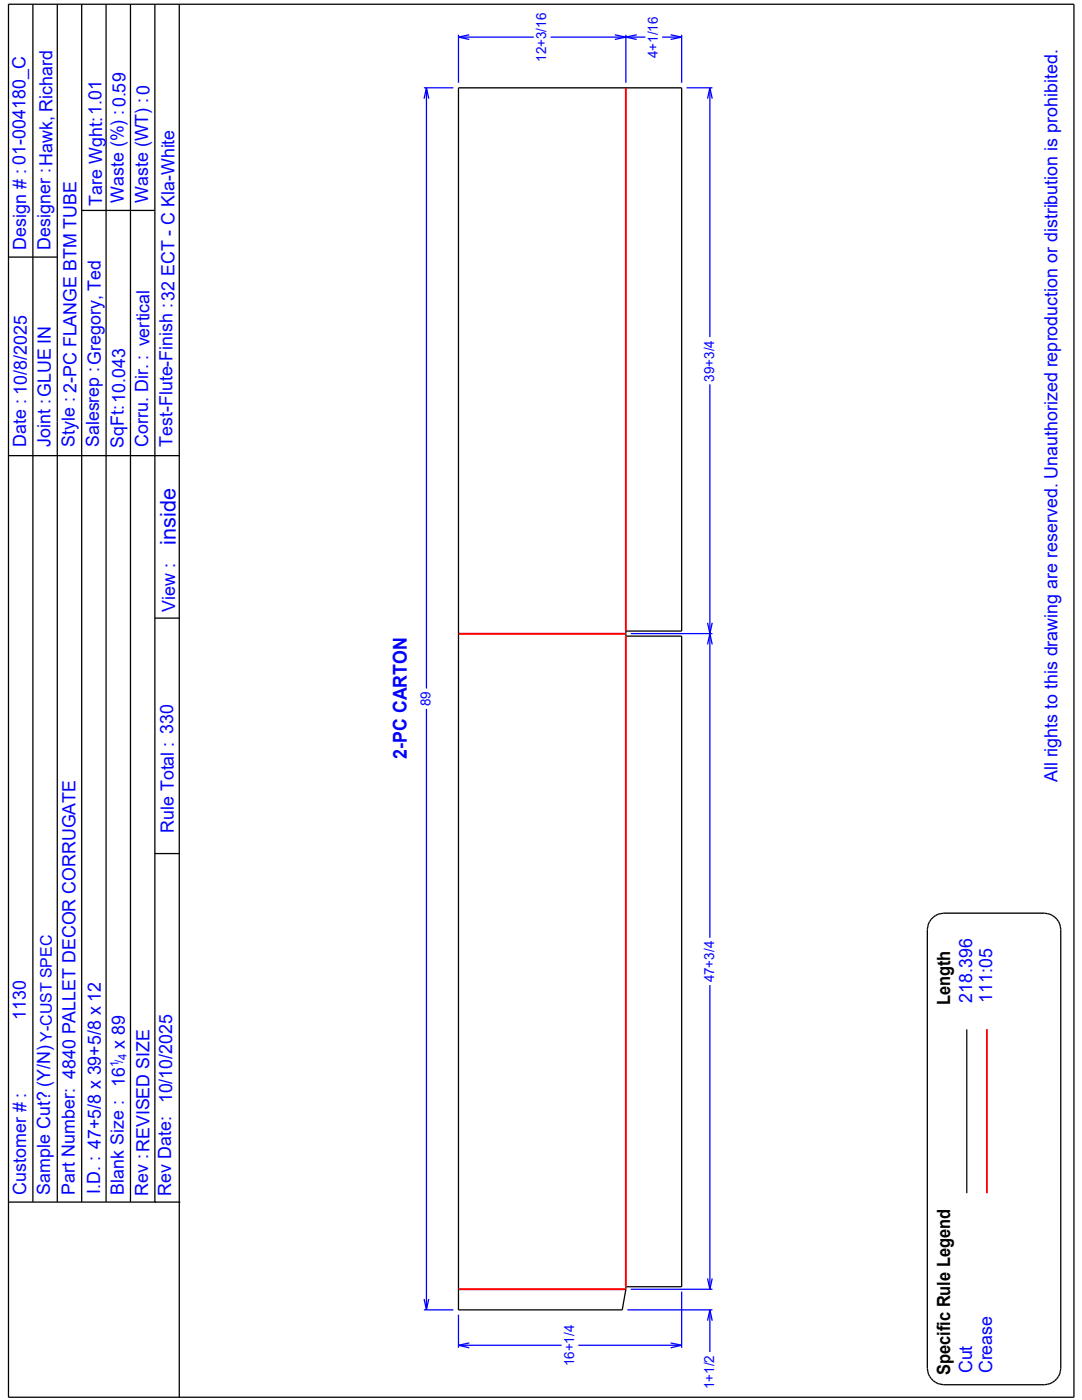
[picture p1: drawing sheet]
<svg xmlns="http://www.w3.org/2000/svg" width="216mm" height="279mm" viewBox="0 0 216 279" stroke-linecap="round" stroke-linejoin="round" font-family="sans-serif">
<defs><g id="words">
<text font-size="4.4" fill="#00f" x="35.1" y="108.7" transform="rotate(-90 35.1 108.7)">inside</text>
<text font-size="3.8" fill="#00f" x="81.2" y="151.4" transform="rotate(-90 81.2 151.4)">2-PC CARTON</text>
<g font-size="3.6" fill="#00f">
<text x="20.4" y="41" transform="rotate(-90 20.4 41)">Tare Wght:1.01</text>
<text x="24.7" y="40.5" transform="rotate(-90 24.7 40.5)">Waste (%) :0.59</text>
<text x="29.5" y="40.5" transform="rotate(-90 29.5 40.5)">Waste (WT) :0</text>
<text x="5.2" y="49.8" transform="rotate(-90 5.2 49.8)">Design # : 01-004180_C</text>
<text x="10.1" y="49.8" transform="rotate(-90 10.1 49.8)">Designer :Hawk, Richard</text>
<text x="5.2" y="89.2" transform="rotate(-90 5.2 89.2)">Date : 10/8/2025</text>
<text x="10.1" y="89.2" transform="rotate(-90 10.1 89.2)">Joint :GLUE IN</text>
<text x="14.9" y="89.2" transform="rotate(-90 14.9 89.2)">Style : 2-PC FLANGE BTM TUBE</text>
<text x="19.8" y="89.3" transform="rotate(-90 19.8 89.3)">Salesrep :Gregory, Ted</text>
<text x="24.7" y="89.4" transform="rotate(-90 24.7 89.4)">SqFt:10.043</text>
<text x="29.5" y="89.2" transform="rotate(-90 29.5 89.2)">Corru. Dir. : vertical</text>
<text x="34.4" y="89.2" transform="rotate(-90 34.4 89.2)">Test-Flute-Finish :32 ECT - C Kla-White</text>
<text x="34.9" y="122.1" transform="rotate(-90 34.9 122.1)">View :</text>
<text x="211" y="156.1" transform="rotate(-90 211 156.1)">All rights to this drawing are reserved. Unauthorized reproduction or distribution is prohibited.</text>
<text x="34.7" y="166.2" transform="rotate(-90 34.7 166.2)">Rule Total : 330</text>
<text x="5.1" y="203.5" transform="rotate(-90 5.1 203.5)">1130</text>
<text x="194" y="200.2" transform="rotate(-90 194 200.2)">218.396</text>
<text x="198" y="200.2" transform="rotate(-90 198 200.2)">111:05</text>
<text x="24.9" y="209.3" transform="rotate(-90 24.9 209.3)">x 89</text>
<text x="24.9" y="217" transform="rotate(-90 24.9 217)">16</text>
<text x="34.3" y="220.2" transform="rotate(-90 34.3 220.2)">10/10/2025</text>
<text x="5.2" y="238.4" transform="rotate(-90 5.2 238.4)">Customer # :</text>
<text x="10" y="238.4" transform="rotate(-90 10 238.4)">Sample Cut? (Y/N)</text>
<text x="14.9" y="238.4" transform="rotate(-90 14.9 238.4)">Part Number: 4840 PALLET DECOR CORRUGATE</text>
<text x="20" y="238.2" transform="rotate(-90 20 238.2)">I.D. : 47+5/8 x 39+5/8 x 12</text>
<text x="24.7" y="238.4" transform="rotate(-90 24.7 238.4)">Blank Size :</text>
<text x="29.5" y="238.6" transform="rotate(-90 29.5 238.6)">Rev :REVISED SIZE</text>
<text x="34.1" y="238.7" transform="rotate(-90 34.1 238.7)">Rev Date:</text>
<text x="194" y="274.1" transform="rotate(-90 194 274.1)">Cut</text>
<text x="198" y="274.1" transform="rotate(-90 198 274.1)">Crease</text>
</g>
<g font-size="3.6">
<text x="189.6" y="200.6" transform="rotate(-90 189.6 200.6)">Length</text>
<text x="189.6" y="274.5" transform="rotate(-90 189.6 274.5)">Specific Rule Legend</text>
</g>
<text font-size="3.2" fill="#00f" x="10.3" y="207.9" transform="rotate(-90 10.3 207.9)">Y-CUST SPEC</text>
<g font-size="2.8" fill="#00f">
<text x="131.3" y="11.6" transform="rotate(-90 131.3 11.6)">4+1/16</text>
<text x="109" y="12.3" transform="rotate(-90 109 12.3)">12+3/16</text>
<text x="142.5" y="76.2" transform="rotate(-90 142.5 76.2)">39+3/4</text>
<text x="85.9" y="140.9" transform="rotate(-90 85.9 140.9)">89</text>
<text x="142.5" y="196" transform="rotate(-90 142.5 196)">47+3/4</text>
<text x="114.6" y="272.7" transform="rotate(-90 114.6 272.7)">16+1/4</text>
<text x="142.5" y="277.2" transform="rotate(-90 142.5 277.2)">1+1/2</text>
</g>
<g font-size="2.3" fill="#00f">
<text x="23.7" y="213" transform="rotate(-90 23.7 213)">1</text>
<text x="24.6" y="212" transform="rotate(-90 24.6 212)">/</text>
<text x="25.2" y="211.6" transform="rotate(-90 25.2 211.6)">4</text>
</g>
</g></defs>
<g fill="none" stroke="#000" stroke-width=".25">
<path d="M1.7 .8h212.6v278h-212.6zM6.6 .8v239.1M11.4 .8v239.1M16.3 .8v239.1M21.2 .8v239.1M26 .8v239.1M30.9 .8v239.1M35.8 .8v278M91.5 17.5h44.5v108.4h-11.1v1.1h11.1v129.8h-11.1l-.7 4.6h-32.7zM124.9 17.5h.1M1.7 51.3h9.7M16.3 42h14.6"/>
<path d="M1.7 90.9h34.1M30.9 123.4h4.9M30.9 170.3h4.9M185.8 183.4a3.3 3.3 0 0 1 2.5-1.2h20.1a3.4 3.4 0 0 1 3.3 3.3v87.6a3.4 3.4 0 0 1-3.3 3.3h-20.1a3.4 3.4 0 0 1-3.3-3.3v-87.6a3.2 3.2 0 0 1 .8-2.1zM192.9 205.4v32.7M1.7 239.9h34.1M30.9 239.9h.1M35.8 239.9h.1"/>
</g>
<g fill="none" stroke="#00f" stroke-width=".25">
<path d="M84.6 17.5h5.9M85.1 17.5v119.9M85.1 17.5l.5 2.2M85.1 17.5l-.5 2.2M91.5 6.9v9.6M91.5 7.4h15M91.5 7.4l2.1 .5M93.6 6.9l-2.1 .5M109.9 7.4h18.9M122.7 6.9l2.2 .5M124.9 7.4l-2.2 .5M124.9 6.9v9.6"/>
<path d="M124.9 7.4l2.1 .5M127 6.9l-2.1 .5M132.1 7.4h3.9M133.8 6.9l2.2 .5M136 7.4l-2.2 .5M136 6.9v9.6M137 17.5h5.2M141.6 17.5v49.8M141.6 17.5l.5 2.2M141.6 17.5l-.4 2.2M141.6 76.7v110.5M125.9 126.4h16.3"/>
<path d="M141.2 124.3l.9 4.3M142.1 124.3l-.9 4.3M85.1 141.5v119.9M141.6 196.6v60.7M84.6 259.2l.5 2.2M85.6 259.2l-.5 2.2M125.9 257.3h16.3M136 257.8v11.2M141.2 255.1l.4 2.2M142.1 255.1l-.5 2.2M84.6 261.4h5.9M91.5 262.4v6.6"/>
<path d="M91.5 268.5h20.6M91.5 268.5l2.1 .5M93.6 268l-2.1 .5M115.4 268.5h20.6M125.2 261.4h17M133.8 268l2.2 .5M136 268.5l-2.2 .5M141.6 261.4v8.4M141.6 261.4l.5 2.2M141.6 261.4l-.4 2.2"/>
</g>
<path d="M124.9 17.5v108.4M91.5 126.4h33.4M124.9 127v129.8M196.9 205.4v32.7M91.5 257.3h33.4" fill="none" stroke="#f00" stroke-width=".38"/>
<use href="#words"/>
</svg>
